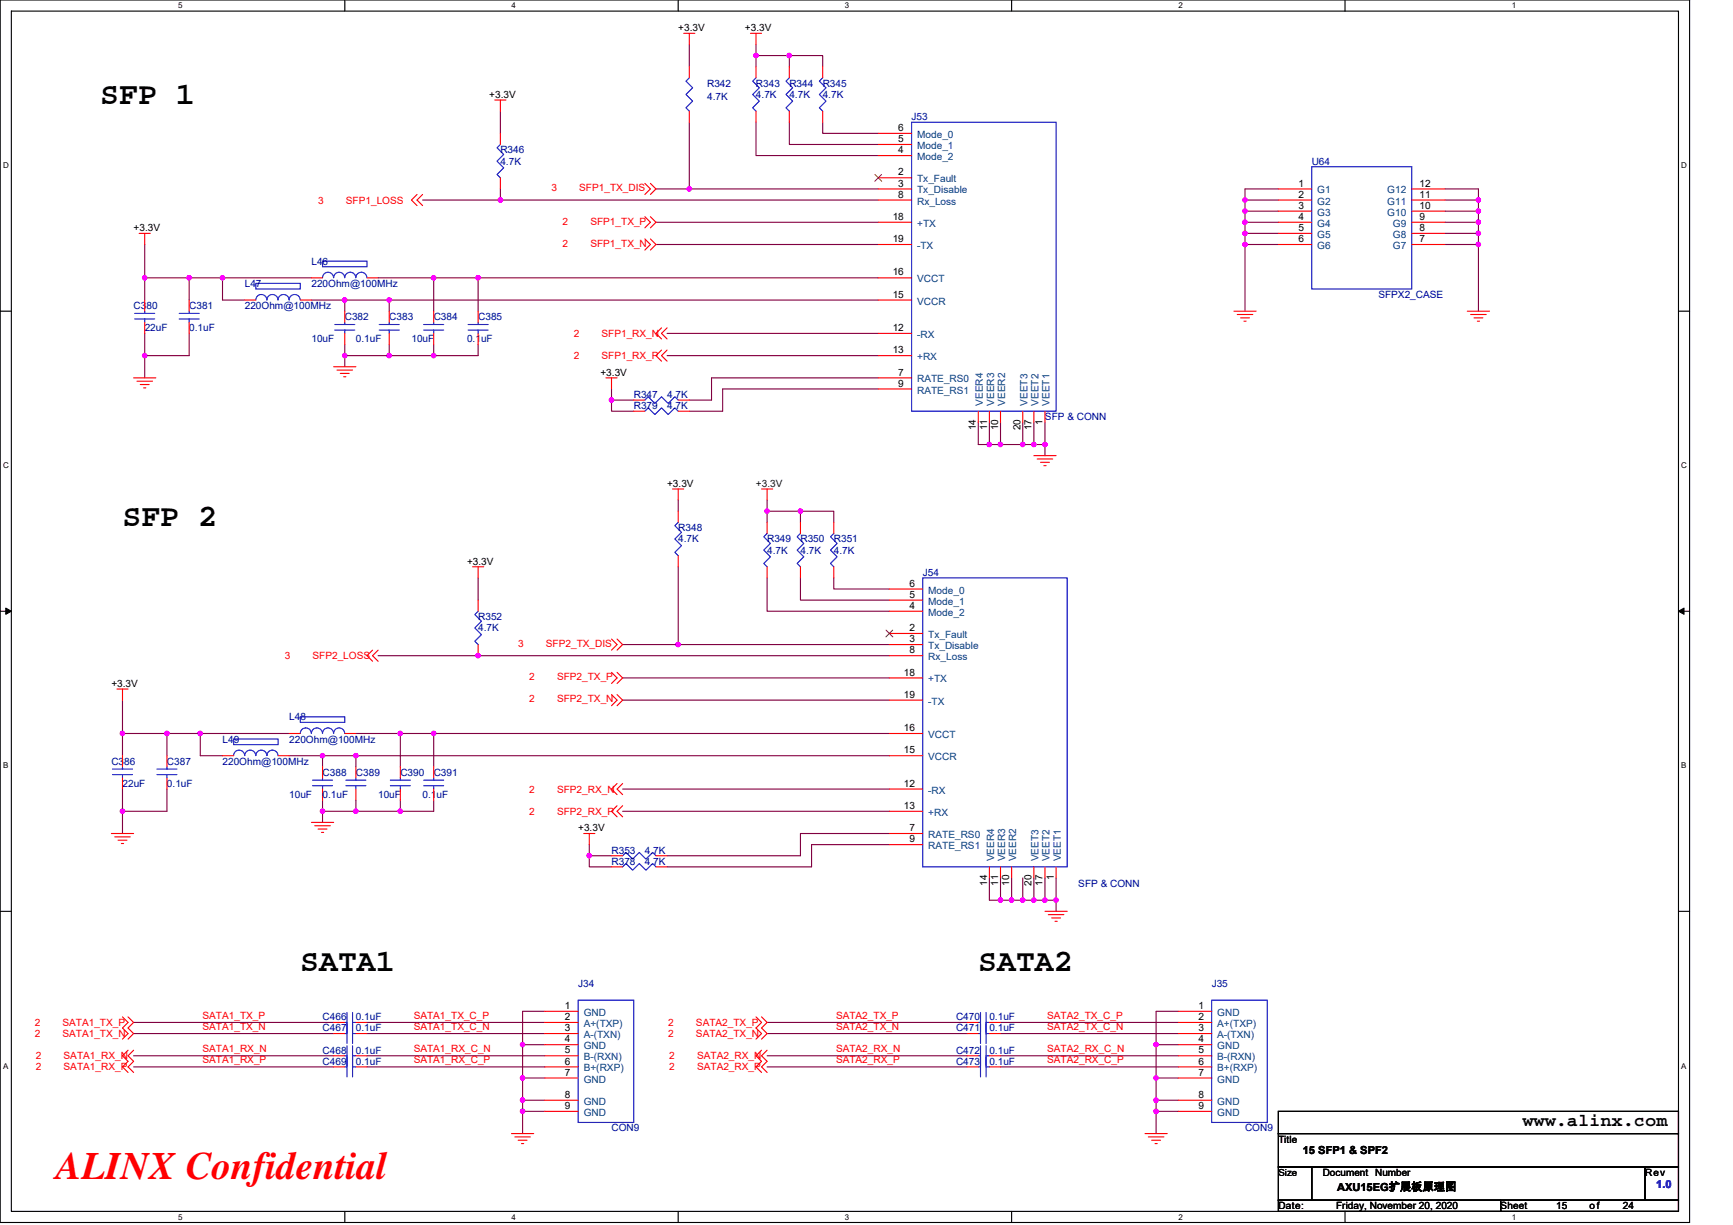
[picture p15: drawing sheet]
<svg xmlns="http://www.w3.org/2000/svg" width="297mm" height="210mm" viewBox="0 0 297 210" stroke-linecap="round" stroke-linejoin="round" font-family="sans-serif">
<defs><g id="words">
<text font-size="6.7" fill="#f00" x="9.6" y="202.2">ALINX Confidential</text>
<g font-size="5.4">
<text x="17.2" y="17.8">SFP 1</text>
<text x="21" y="90.2">SFP 2</text>
<text x="51.5" y="166.4">SATA1</text>
<text x="167.7" y="166.4">SATA2</text>
</g>
<text font-size="3" x="261" y="193.1">www.alinx.com</text>
<g font-size="1.9">
<text x="223.3" y="197.8">15 SFP1 &amp; SPF2</text>
<text x="229.2" y="204.1">AXU15EG扩展板原理图</text>
</g>
<text font-size="1.9" fill="#00f" x="283.9" y="203.7">1.0</text>
<g font-size="1.7">
<text x="116.2" y="5.4">+3.3V</text>
<text x="127.7" y="5.4">+3.3V</text>
<text x="83.9" y="16.8">+3.3V</text>
<text x="154" y="22.5">6</text>
<text x="154" y="24.4">5</text>
<text x="154" y="26.3">4</text>
<text x="154" y="33.9">8</text>
<text x="154" y="32">3</text>
<text x="154" y="30.1">2</text>
<text x="222.5" y="32">1</text>
<text x="222.5" y="33.9">2</text>
<text x="222.5" y="35.8">3</text>
<text x="243.3" y="35.8">10</text>
<text x="243.3" y="33.9">11</text>
<text x="243.3" y="32">12</text>
<text x="22.9" y="39.6">+3.3V</text>
<text x="153" y="37.7">18</text>
<text x="153" y="41.5">19</text>
<text x="222.5" y="37.7">4</text>
<text x="222.5" y="39.6">5</text>
<text x="222.5" y="41.5">6</text>
<text x="243.3" y="41.5">7</text>
<text x="243.3" y="39.6">8</text>
<text x="243.3" y="37.7">9</text>
<text x="153" y="47.2">16</text>
<text x="153" y="51">15</text>
<text x="153" y="56.7">12</text>
<text x="102.9" y="64.4">+3.3V</text>
<text x="153" y="60.6">13</text>
<text x="154" y="64.4">7</text>
<text x="154" y="66.3">9</text>
<text x="167.3" y="73.7" transform="rotate(-90 167.3 73.7)">14</text>
<text x="169.2" y="73.7" transform="rotate(-90 169.2 73.7)">11</text>
<text x="171.1" y="73.7" transform="rotate(-90 171.1 73.7)">10</text>
<text x="174.9" y="73.7" transform="rotate(-90 174.9 73.7)">20</text>
<text x="176.8" y="73.7" transform="rotate(-90 176.8 73.7)">17</text>
<text x="178.7" y="72.8" transform="rotate(-90 178.7 72.8)">1</text>
<text x="114.3" y="83.5">+3.3V</text>
<text x="80" y="96.8">+3.3V</text>
<text x="155.9" y="100.6">6</text>
<text x="155.9" y="102.5">5</text>
<text x="155.9" y="104.4">4</text>
<text x="155.9" y="112">8</text>
<text x="155.9" y="110.1">3</text>
<text x="155.9" y="108.2">2</text>
<text x="19.1" y="117.8">+3.3V</text>
<text x="154.9" y="115.8">18</text>
<text x="154.9" y="119.6">19</text>
<text x="154.9" y="125.3">16</text>
<text x="154.9" y="129.1">15</text>
<text x="154.9" y="134.9">12</text>
<text x="99.1" y="142.5">+3.3V</text>
<text x="154.9" y="138.7">13</text>
<text x="155.9" y="142.5">7</text>
<text x="155.9" y="144.4">9</text>
<text x="169.2" y="151.8" transform="rotate(-90 169.2 151.8)">14</text>
<text x="171.1" y="151.8" transform="rotate(-90 171.1 151.8)">11</text>
<text x="173" y="151.8" transform="rotate(-90 173 151.8)">10</text>
<text x="176.8" y="151.8" transform="rotate(-90 176.8 151.8)">20</text>
<text x="178.7" y="151.8" transform="rotate(-90 178.7 151.8)">17</text>
<text x="180.6" y="150.9" transform="rotate(-90 180.6 150.9)">1</text>
<text x="96.8" y="173">1</text>
<text x="205.4" y="173">1</text>
<text x="96.8" y="174.9">2</text>
<text x="96.8" y="176.8">3</text>
<text x="96.8" y="178.7">4</text>
<text x="205.4" y="174.9">2</text>
<text x="205.4" y="176.8">3</text>
<text x="205.4" y="178.7">4</text>
<text x="96.8" y="180.6">5</text>
<text x="96.8" y="182.5">6</text>
<text x="96.8" y="184.4">7</text>
<text x="205.4" y="180.6">5</text>
<text x="205.4" y="182.5">6</text>
<text x="205.4" y="184.4">7</text>
<text x="96.8" y="188.2">8</text>
<text x="96.8" y="190.1">9</text>
<text x="205.4" y="188.2">8</text>
<text x="205.4" y="190.1">9</text>
<text x="219.1" y="195.9">Title</text>
<text x="219.1" y="201.5">Size</text>
<text x="226.7" y="201.6">Document Number</text>
<text x="282" y="201.6">Rev</text>
<text x="219.1" y="207.3">Date:</text>
<text x="229" y="207.3">Friday, November 20, 2020</text>
<text x="257.2" y="207.3">Sheet</text>
<text x="266.7" y="207.3">15</text>
<text x="272.5" y="207.3">of</text>
<text x="278.2" y="207.3">24</text>
</g>
<g font-size="1.7" fill="#000080">
<text x="121.2" y="14.9">R342</text>
<text x="121.2" y="17.2">4.7K</text>
<text x="129.6" y="14.9">R343</text>
<text x="129.6" y="16.8">4.7K</text>
<text x="135.3" y="14.9">R344</text>
<text x="135.3" y="16.8">4.7K</text>
<text x="141" y="14.9">R345</text>
<text x="141" y="16.8">4.7K</text>
<text x="156.2" y="20.6">J53</text>
<text x="85.8" y="26.3">R346</text>
<text x="85.8" y="28.2">4.7K</text>
<text x="224.8" y="28.2">U64</text>
<text x="53.4" y="45.4">L46</text>
<text x="22.9" y="53">C380</text>
<text x="32.4" y="53">C381</text>
<text x="41.9" y="49.2">L47</text>
<text x="41.9" y="53">220Ohm@100MHz</text>
<text x="53.4" y="49.2">220Ohm@100MHz</text>
<text x="236.3" y="51.1">SFPX2_CASE</text>
<text x="24.8" y="56.8">22uF</text>
<text x="32.4" y="56.8">0.1uF</text>
<text x="53.4" y="58.7">10uF</text>
<text x="59.1" y="54.9">C382</text>
<text x="61" y="58.7">0.1uF</text>
<text x="66.7" y="54.9">C383</text>
<text x="70.5" y="58.7">10uF</text>
<text x="74.3" y="54.9">C384</text>
<text x="80" y="58.7">0.1uF</text>
<text x="82" y="54.9">C385</text>
<text x="108.6" y="70.1">R379</text>
<text x="108.6" y="68.2">R347</text>
<text x="114.3" y="70.1">4.7K</text>
<text x="114.3" y="68.2">4.7K</text>
<text x="179.1" y="72">SFP &amp; CONN</text>
<text x="116.2" y="91.1">R348</text>
<text x="116.2" y="93">4.7K</text>
<text x="131.5" y="93">R349</text>
<text x="131.5" y="94.9">4.7K</text>
<text x="137.2" y="93">R350</text>
<text x="137.2" y="94.9">4.7K</text>
<text x="142.9" y="93">R351</text>
<text x="142.9" y="94.9">4.7K</text>
<text x="158.2" y="98.7">J54</text>
<text x="82" y="106.3">R352</text>
<text x="82" y="108.2">4.7K</text>
<text x="49.6" y="123.5">L48</text>
<text x="19.1" y="131.1">C386</text>
<text x="28.6" y="131.1">C387</text>
<text x="38.1" y="127.3">L49</text>
<text x="38.1" y="131.1">220Ohm@100MHz</text>
<text x="49.6" y="127.3">220Ohm@100MHz</text>
<text x="21" y="134.9">22uF</text>
<text x="28.6" y="134.9">0.1uF</text>
<text x="49.6" y="136.8">10uF</text>
<text x="55.3" y="133">C388</text>
<text x="55.3" y="136.8">0.1uF</text>
<text x="61" y="133">C389</text>
<text x="64.8" y="136.8">10uF</text>
<text x="68.6" y="133">C390</text>
<text x="72.4" y="136.8">0.1uF</text>
<text x="74.3" y="133">C391</text>
<text x="104.8" y="146.3">R353</text>
<text x="104.8" y="148.2">R378</text>
<text x="110.5" y="146.3">4.7K</text>
<text x="110.5" y="148.2">4.7K</text>
<text x="184.8" y="152">SFP &amp; CONN</text>
<text x="99.1" y="169.2">J34</text>
<text x="207.7" y="169.2">J35</text>
<text x="55.3" y="174.9">C466</text>
<text x="55.3" y="176.8">C467</text>
<text x="61" y="174.9">0.1uF</text>
<text x="61" y="176.8">0.1uF</text>
<text x="163.9" y="174.9">C470</text>
<text x="163.9" y="176.8">C471</text>
<text x="169.6" y="174.9">0.1uF</text>
<text x="169.6" y="176.8">0.1uF</text>
<text x="55.3" y="180.6">C468</text>
<text x="55.3" y="182.5">C469</text>
<text x="61" y="180.6">0.1uF</text>
<text x="61" y="182.5">0.1uF</text>
<text x="163.9" y="182.5">C473</text>
<text x="163.9" y="180.6">C472</text>
<text x="169.6" y="182.5">0.1uF</text>
<text x="169.6" y="180.6">0.1uF</text>
<text x="104.8" y="194">CON9</text>
<text x="213.4" y="194">CON9</text>
</g>
<g font-size="1.7" fill="#004080">
<text x="157.2" y="23.6">Mode_0</text>
<text x="157.2" y="25.5">Mode_1</text>
<text x="157.2" y="27.5">Mode_2</text>
<text x="157.2" y="35.1">Rx_Loss</text>
<text x="157.2" y="33.2">Tx_Disable</text>
<text x="157.2" y="31.3">Tx_Fault</text>
<text x="225.8" y="33.2">G1</text>
<text x="225.8" y="35.1">G2</text>
<text x="237.8" y="35.1">G11</text>
<text x="237.8" y="33.2">G12</text>
<text x="157.2" y="38.9">+TX</text>
<text x="225.8" y="38.9">G4</text>
<text x="225.8" y="37">G3</text>
<text x="225.8" y="40.8">G5</text>
<text x="237.8" y="37">G10</text>
<text x="238.7" y="40.8">G8</text>
<text x="238.7" y="38.9">G9</text>
<text x="157.2" y="42.7">-TX</text>
<text x="225.8" y="42.7">G6</text>
<text x="238.7" y="42.7">G7</text>
<text x="157.2" y="52.2">VCCR</text>
<text x="157.2" y="48.4">VCCT</text>
<text x="157.2" y="57.9">-RX</text>
<text x="157.2" y="61.7">+RX</text>
<text x="157.2" y="65.6">RATE_RS0</text>
<text x="157.2" y="67.5">RATE_RS1</text>
<text x="168.5" y="69.5" transform="rotate(-90 168.5 69.5)">VEER4</text>
<text x="170.4" y="69.5" transform="rotate(-90 170.4 69.5)">VEER3</text>
<text x="172.3" y="69.5" transform="rotate(-90 172.3 69.5)">VEER2</text>
<text x="176.1" y="69.5" transform="rotate(-90 176.1 69.5)">VEET3</text>
<text x="178" y="69.5" transform="rotate(-90 178 69.5)">VEET2</text>
<text x="179.9" y="69.5" transform="rotate(-90 179.9 69.5)">VEET1</text>
<text x="159.1" y="101.7">Mode_0</text>
<text x="159.1" y="103.7">Mode_1</text>
<text x="159.1" y="105.6">Mode_2</text>
<text x="159.1" y="113.2">Rx_Loss</text>
<text x="159.1" y="111.3">Tx_Disable</text>
<text x="159.1" y="109.4">Tx_Fault</text>
<text x="159.1" y="117">+TX</text>
<text x="159.1" y="120.8">-TX</text>
<text x="159.1" y="130.3">VCCR</text>
<text x="159.1" y="126.5">VCCT</text>
<text x="159.1" y="136">-RX</text>
<text x="159.1" y="139.8">+RX</text>
<text x="159.1" y="143.7">RATE_RS0</text>
<text x="159.1" y="145.6">RATE_RS1</text>
<text x="170.4" y="147.6" transform="rotate(-90 170.4 147.6)">VEER4</text>
<text x="172.3" y="147.6" transform="rotate(-90 172.3 147.6)">VEER3</text>
<text x="174.2" y="147.6" transform="rotate(-90 174.2 147.6)">VEER2</text>
<text x="178" y="147.6" transform="rotate(-90 178 147.6)">VEET3</text>
<text x="179.9" y="147.6" transform="rotate(-90 179.9 147.6)">VEET2</text>
<text x="181.8" y="147.6" transform="rotate(-90 181.8 147.6)">VEET1</text>
<text x="100.1" y="174.1">GND</text>
<text x="100.1" y="176">A+(TXP)</text>
<text x="100.1" y="177.9">A-(TXN)</text>
<text x="100.1" y="179.9">GND</text>
<text x="208.6" y="174.1">GND</text>
<text x="208.6" y="176">A+(TXP)</text>
<text x="208.6" y="177.9">A-(TXN)</text>
<text x="208.6" y="179.9">GND</text>
<text x="100.1" y="181.8">B-(RXN)</text>
<text x="100.1" y="183.7">B+(RXP)</text>
<text x="100.1" y="185.6">GND</text>
<text x="208.6" y="181.8">B-(RXN)</text>
<text x="208.6" y="183.7">B+(RXP)</text>
<text x="208.6" y="185.6">GND</text>
<text x="100.1" y="189.4">GND</text>
<text x="100.1" y="191.3">GND</text>
<text x="208.6" y="189.4">GND</text>
<text x="208.6" y="191.3">GND</text>
</g>
<g font-size="1.7" fill="#f00">
<text x="54.5" y="34.9">3</text>
<text x="59.3" y="34.9">SFP1_LOSS</text>
<text x="94.5" y="32.8">3</text>
<text x="99.3" y="32.8">SFP1_TX_DIS</text>
<text x="96.4" y="38.5">2</text>
<text x="101.2" y="38.5">SFP1_TX_P</text>
<text x="96.4" y="42.3">2</text>
<text x="101.2" y="42.3">SFP1_TX_N</text>
<text x="98.3" y="57.7">2</text>
<text x="103.1" y="57.7">SFP1_RX_N</text>
<text x="98.3" y="61.6">2</text>
<text x="103.1" y="61.6">SFP1_RX_P</text>
<text x="48.8" y="113">3</text>
<text x="53.6" y="113">SFP2_LOSS</text>
<text x="88.8" y="110.9">3</text>
<text x="93.6" y="110.9">SFP2_TX_DIS</text>
<text x="90.7" y="116.6">2</text>
<text x="95.5" y="116.6">SFP2_TX_P</text>
<text x="90.7" y="120.4">2</text>
<text x="95.5" y="120.4">SFP2_TX_N</text>
<text x="90.7" y="135.8">2</text>
<text x="95.5" y="135.8">SFP2_RX_N</text>
<text x="90.7" y="139.7">2</text>
<text x="95.5" y="139.7">SFP2_RX_P</text>
<text x="5.9" y="177.8">2</text>
<text x="5.9" y="175.9">2</text>
<text x="10.7" y="177.8">SATA1_TX_N</text>
<text x="10.7" y="175.9">SATA1_TX_P</text>
<text x="34.7" y="176.6">SATA1_TX_N</text>
<text x="34.7" y="174.7">SATA1_TX_P</text>
<text x="70.9" y="174.7">SATA1_TX_C_P</text>
<text x="70.9" y="176.6">SATA1_TX_C_N</text>
<text x="114.5" y="177.8">2</text>
<text x="114.5" y="175.9">2</text>
<text x="119.3" y="177.8">SATA2_TX_N</text>
<text x="119.3" y="175.9">SATA2_TX_P</text>
<text x="143.3" y="176.6">SATA2_TX_N</text>
<text x="143.3" y="174.7">SATA2_TX_P</text>
<text x="179.5" y="174.7">SATA2_TX_C_P</text>
<text x="179.5" y="176.6">SATA2_TX_C_N</text>
<text x="6.1" y="183.5">2</text>
<text x="6.1" y="181.6">2</text>
<text x="10.9" y="183.5">SATA1_RX_P</text>
<text x="10.9" y="181.6">SATA1_RX_N</text>
<text x="34.7" y="180.4">SATA1_RX_N</text>
<text x="34.7" y="182.3">SATA1_RX_P</text>
<text x="70.9" y="180.4">SATA1_RX_C_N</text>
<text x="70.9" y="182.3">SATA1_RX_C_P</text>
<text x="114.7" y="183.5">2</text>
<text x="114.7" y="181.6">2</text>
<text x="119.5" y="183.5">SATA2_RX_P</text>
<text x="119.5" y="181.6">SATA2_RX_N</text>
<text x="143.3" y="180.4">SATA2_RX_N</text>
<text x="143.3" y="182.3">SATA2_RX_P</text>
<text x="179.5" y="180.4">SATA2_RX_C_N</text>
<text x="179.5" y="182.3">SATA2_RX_C_P</text>
</g>
<text font-size="1.7" fill="#004000" x="129.6" y="83.5">+3.3V</text>
<g font-size="1.4">
<text x="30.5" y="1.4">5</text>
<text x="87.7" y="1.4">4</text>
<text x="144.8" y="1.4">3</text>
<text x="202" y="1.4">2</text>
<text x="259.1" y="1.4">1</text>
<text x=".5" y="28.9">D</text>
<text x="288.2" y="28.9">D</text>
<text x=".5" y="80.3">C</text>
<text x="288.2" y="80.3">C</text>
<text x=".5" y="131.7">B</text>
<text x="288.2" y="131.7">B</text>
<text x=".5" y="183.2">A</text>
<text x="288.2" y="183.2">A</text>
<text x="30.5" y="209.1">5</text>
<text x="87.7" y="209.1">4</text>
<text x="144.8" y="209.1">3</text>
<text x="202" y="209.1">2</text>
<text x="259.1" y="209.1">1</text>
</g>
</g></defs>
<path d="M0 0h289.6v209.5h-289.6zM1.9 1.9h285.8v205.7h-285.8z" fill="none" stroke="#000" stroke-width=".19"/>
<g fill="#fff">
<path d="M30.5 .2h.8v1.5h-.8z"/>
<path d="M30.5 207.8h.8v1.6h-.8z"/>
</g>
<path d="M59.1 0v1.9M59.1 207.6v1.9" fill="none" stroke="#000" stroke-width=".19"/>
<g fill="#fff">
<path d="M87.7 .2h.7v1.5h-.7z"/>
<path d="M87.7 207.8h.7v1.6h-.7z"/>
</g>
<path d="M116.2 0v1.9M116.2 207.6v1.9" fill="none" stroke="#000" stroke-width=".19"/>
<g fill="#fff">
<path d="M144.8 .2h.8v1.5h-.8z"/>
<path d="M144.8 207.8h.8v1.6h-.8z"/>
</g>
<path d="M173.4 0v1.9M173.4 207.6v1.9" fill="none" stroke="#000" stroke-width=".19"/>
<g fill="#fff">
<path d="M202 .2h.7v1.5h-.7z"/>
<path d="M202 207.8h.7v1.6h-.7z"/>
</g>
<path d="M230.5 0v1.9M230.5 207.6v1.9" fill="none" stroke="#000" stroke-width=".19"/>
<g fill="#fff">
<path d="M259.1 .2h.8v1.5h-.8z"/>
<path d="M259.1 207.8h.8v1.6h-.8z"/>
<path d="M.5 27.6h1v1.5h-1z"/>
<path d="M288.2 27.6h1v1.5h-1z"/>
<path d="M.5 79.1h1v1.5h-1z"/>
<path d="M288.2 79.1h1v1.5h-1z"/>
</g>
<path d="M0 53.3h1.9M287.7 53.3h1.9" fill="none" stroke="#000" stroke-width=".19"/>
<g fill="#fff">
<path d="M.5 130.5h.9v1.5h-.9z"/>
<path d="M288.2 130.5h.9v1.5h-.9z"/>
</g>
<path d="M0 104.8h1.9M287.7 104.8h1.9" fill="none" stroke="#000" stroke-width=".19"/>
<path d="M1 104.2l.9 .6-.9 .5zM287.7 104.8l.9-.6v1.1z" fill="#000" stroke="#000" stroke-width=".17"/>
<g fill="#fff">
<path d="M.5 181.9h.9v1.6h-.9z"/>
<path d="M288.2 181.9h.9v1.6h-.9z"/>
</g>
<path d="M0 156.2h1.9M287.7 156.2h1.9M219.1 190.5h68.6v3.8h-68.6zM219.1 194.3h68.6v5.7h-68.6zM219.1 200h5.7v5.7h-5.7zM219.1 205.7h38.1v1.9h-38.1zM224.8 200h57.2v5.7h-57.2zM257.2 205.7h30.5v1.9h-30.5zM282 200h5.7v5.7h-5.7z" fill="none" stroke="#000" stroke-width=".19"/>
<g fill="none" stroke="#800040" stroke-width=".19">
<path d="M85.8 19v3.9M118.1 7.6v3.8M129.6 9.5h5.7v1.9M129.6 7.6v1.9M129.6 9.5v1.9M135.3 9.5h5.7v1.9M72.4 34.3h13.4M85.8 34.3h64.7M85.8 32.4v1.9M112.4 38.1h38.1M112.4 32.4h5.7M118.1 32.4h32.4"/>
<path d="M118.1 21v11.4M129.6 21v5.7h20.9M135.3 21v3.8h15.2M141 21v1.9h9.5M213.4 38.1h5.7M213.4 34.3h5.7M213.4 34.3v1.9M213.4 36.2v1.9M213.4 38.1v1.9M213.4 36.2h5.7M219.1 32.4h-5.7v1.9M247.7 32.4h5.7v1.9"/>
<path d="M247.7 34.3h5.7M247.7 36.2h5.7M247.7 38.1h5.7M253.4 38.1v1.9M253.4 36.2v1.9M253.4 34.3v1.9M24.8 41.9v5.7M24.8 47.6h7.6v3.8M24.8 47.6v3.8M24.8 57.2v3.8M32.4 47.6h5.7v3.8h3.8M32.4 57.2v3.8h-7.6"/>
<path d="M38.1 47.6h15.3M53.4 51.4h5.7M59.1 51.4v1.9M59.1 59.1v1.9M59.1 51.4h7.6v1.9M64.8 47.6h9.5v5.7M66.7 51.4h83.8M66.7 59.1v1.9M74.3 59.1v1.9M74.3 47.6h7.7v5.7M82 59.1v1.9h-7.7M82 47.6h68.5"/>
<path d="M112.4 41.9h38.1M114.3 57.1h36.2M213.4 40h5.7M213.4 40v1.9M213.4 41.9v11.4M213.4 41.9h5.7M247.7 40h5.7M247.7 41.9h5.7M253.4 40v1.9M253.4 41.9v11.4M24.8 61v3.8M59.1 61h7.6"/>
<path d="M59.1 61v1.9M66.7 61h7.6M104.8 68.6h3.8M104.8 68.6v1.9h3.8M104.8 66.7v1.9M114.3 61h36.2M150.5 64.8h-28.5v3.8h-3.9M150.5 66.7h-26.6v3.8h-5.8M167.7 72.4v3.8h1.9M169.6 76.2h1.9M169.6 72.4v3.8M171.5 76.2h3.8"/>
<path d="M171.5 72.4v3.8M175.3 76.2h1.9M175.3 72.4v3.8M177.2 76.2h1.9M177.2 72.4v3.8M179.1 72.4v3.8M179.1 76.2v1.9M82 99.1v3.8M116.2 85.7v1.9M116.2 97.2v13.3M131.5 99.1v5.7h20.9M131.5 85.7v1.9"/>
<path d="M131.5 87.6v1.9M131.5 87.6h5.7v1.9M137.2 87.6h5.7v1.9M137.2 99.1v3.8h15.2M142.9 99.1v1.9h9.5M64.8 112.4h87.6M106.7 116.2h45.7M106.7 110.5h9.5M116.2 110.5h36.2M21 125.7h7.6M21 125.7v3.8M21 139.1v3.8"/>
<path d="M21 135.3v3.8M21 120v5.7M28.6 125.7v3.8M28.6 135.3v3.8h-7.6M28.6 125.7h5.7v3.8h3.8M34.3 125.7h15.3M49.6 129.5h5.7M55.3 129.5h5.7M55.3 139.1h5.7M55.3 129.5v1.9M55.3 137.2v1.9M55.3 139.1v1.9"/>
<path d="M61 129.5v1.9M61 137.2v1.9M61 125.7h7.6M61 139.1h7.6M61 129.5h91.4M68.6 125.7h5.7M68.6 125.7v5.7M68.6 137.2v1.9M74.3 125.7v5.7M74.3 137.2v1.9h-5.7M74.3 125.7h78.1M106.7 135.3h45.7"/>
<path d="M106.7 139.1h45.7M106.7 120h45.7M101 146.7v1.9h3.8M101 144.8v1.9h3.8M152.4 144.8h-13.3v3.8h-24.8M152.4 142.9h-15.2v3.8h-22.9M169.6 150.5v3.8h1.9M171.5 150.5v3.8M173.4 154.3h3.8M173.4 150.5v3.8h-1.9M175.3 150.5v3.8M177.2 154.3h3.8"/>
<path d="M177.2 150.5v3.8M179.1 150.5v3.8M181 150.5v3.8M181 154.3v1.9M22.9 177.2h34.3M22.9 175.3h34.3M62.9 175.3h30.5M62.9 177.2h30.5M89.6 179.1v5.7M89.6 179.1h3.8M93.4 173.4h-3.8v5.7M131.5 177.2h34.3"/>
<path d="M131.5 175.3h34.3M171.5 177.2h30.5M171.5 175.3h30.5M198.2 179.1h3.8M198.2 179.1v5.7M202 173.4h-3.8v5.7M22.9 181h34.3M22.9 182.9h34.3M62.9 181h30.5M62.9 182.9h30.5M89.6 184.8v3.8M89.6 190.5v3.8"/>
<path d="M89.6 184.8h3.8M89.6 188.6h3.8M89.6 188.6v1.9h3.8M131.5 181h34.3M131.5 182.9h34.3M171.5 181h30.5M171.5 182.9h30.5M198.2 184.8h3.8M198.2 188.6h3.8M198.2 188.6v1.9h3.8M198.2 184.8v3.8M198.2 190.5v3.8"/>
</g>
<g fill="#f0f" stroke="#f0f" stroke-width=".19">
<circle cx="104.8" cy="68.6" r=".38"/>
<circle cx="81.9" cy="47.6" r=".38"/>
<circle cx="66.7" cy="51.4" r=".38"/>
<circle cx="24.8" cy="47.6" r=".38"/>
<circle cx="38.1" cy="47.6" r=".38"/>
<circle cx="32.4" cy="47.6" r=".38"/>
<circle cx="24.8" cy="60.9" r=".38"/>
<circle cx="59.1" cy="51.4" r=".38"/>
<circle cx="74.3" cy="47.6" r=".38"/>
<circle cx="59.1" cy="60.9" r=".38"/>
<circle cx="74.3" cy="60.9" r=".38"/>
<circle cx="66.7" cy="60.9" r=".38"/>
<circle cx="61" cy="129.5" r=".38"/>
<circle cx="74.3" cy="125.7" r=".38"/>
<circle cx="34.3" cy="125.7" r=".38"/>
<circle cx="28.6" cy="125.7" r=".38"/>
<circle cx="21" cy="139.1" r=".38"/>
<circle cx="55.3" cy="129.5" r=".38"/>
<circle cx="68.6" cy="125.7" r=".38"/>
<circle cx="55.3" cy="139.1" r=".38"/>
<circle cx="61" cy="139.1" r=".38"/>
<circle cx="68.6" cy="139.1" r=".38"/>
<circle cx="21" cy="125.7" r=".38"/>
<circle cx="85.7" cy="34.3" r=".38"/>
<circle cx="81.9" cy="112.4" r=".38"/>
<circle cx="116.2" cy="110.5" r=".38"/>
<circle cx="118.1" cy="32.4" r=".38"/>
<circle cx="129.6" cy="9.5" r=".38"/>
<circle cx="135.3" cy="9.5" r=".38"/>
<circle cx="137.2" cy="87.6" r=".38"/>
<circle cx="131.5" cy="87.6" r=".38"/>
<circle cx="213.4" cy="34.3" r=".38"/>
<circle cx="213.4" cy="36.2" r=".38"/>
<circle cx="213.4" cy="38.1" r=".38"/>
<circle cx="213.4" cy="40" r=".38"/>
<circle cx="213.4" cy="41.9" r=".38"/>
<circle cx="253.4" cy="36.2" r=".38"/>
<circle cx="253.4" cy="34.3" r=".38"/>
<circle cx="253.4" cy="40" r=".38"/>
<circle cx="253.4" cy="38.1" r=".38"/>
<circle cx="253.4" cy="41.9" r=".38"/>
<circle cx="179.1" cy="154.3" r=".38"/>
<circle cx="177.2" cy="154.3" r=".38"/>
<circle cx="175.3" cy="154.3" r=".38"/>
<circle cx="173.4" cy="154.3" r=".38"/>
<circle cx="171.5" cy="154.3" r=".38"/>
<circle cx="181" cy="154.3" r=".38"/>
<circle cx="101" cy="146.7" r=".38"/>
<circle cx="175.3" cy="76.2" r=".38"/>
<circle cx="171.5" cy="76.2" r=".38"/>
<circle cx="169.6" cy="76.2" r=".38"/>
<circle cx="179.1" cy="76.2" r=".38"/>
<circle cx="177.2" cy="76.2" r=".38"/>
<circle cx="89.6" cy="179.1" r=".38"/>
<circle cx="89.6" cy="188.6" r=".38"/>
<circle cx="89.6" cy="184.8" r=".38"/>
<circle cx="89.6" cy="190.5" r=".38"/>
<circle cx="198.1" cy="188.6" r=".38"/>
<circle cx="198.1" cy="184.8" r=".38"/>
<circle cx="198.1" cy="190.5" r=".38"/>
<circle cx="198.1" cy="179.1" r=".38"/>
</g>
<g fill="none" stroke="#f00" stroke-width=".19">
<path d="M84.8 17.1h1.9M85.8 17.1v1.9M117.2 5.7h1.9M118.1 5.7v1.9M118.1 19v2M118.1 11.4v1.9M128.6 5.7h1.9M129.6 5.7v1.9M129.6 19v2M129.6 11.4v1.9M135.3 19v2M135.3 11.4v1.9"/>
<path d="M141 19v2M141 11.4v1.9M71.5 33.3l-1 1 1 .9M72.4 33.3l-.9 1 .9 .9M85.8 30.5v1.9M85.8 22.9v1.9M110.5 37.1l1 1-1 1M110.5 31.4l1 1-1 .9M111.5 37.1l.9 1-.9 1M111.5 31.4l.9 1-.9 .9M150.5 34.3h5.7M150.5 22.9h5.7"/>
<path d="M150.5 24.8h5.7M150.5 26.7h5.7M150.5 32.4h5.7M150.5 30.5h5.7M150.5 38.1h5.7M219.1 32.4h5.7M219.1 38.1h5.7M219.1 34.3h5.7M219.1 36.2h5.7M242 38.1h5.7M242 36.2h5.7M242 34.3h5.7"/>
<path d="M242 32.4h5.7M23.9 40h1.9M24.8 40v1.9M24.8 51.4v1.9M24.8 55.2v1.9M32.4 51.4v1.9M32.4 55.2v1.9M41.9 51.4h2M51.5 51.4h1.9M53.4 47.6h1.9M59.1 53.3v1.9M59.1 57.1v2"/>
<path d="M62.9 47.6h1.9M66.7 53.3v1.9M66.7 57.1v2M74.3 53.3v1.9M74.3 57.1v2M82 53.3v1.9M82 57.1v2M110.5 41l1 .9-1 1M111.5 41l.9 .9-.9 1M113.4 56.2l-1 .9 1 1M114.3 56.2l-.9 .9 .9 1M150.5 57.1h5.7"/>
<path d="M150.5 51.4h5.7M150.5 47.6h5.7M150.5 41.9h5.7M211.5 53.3h3.8M212.1 53.9h2.6M212.6 54.5h1.6M213.2 55.1h.4M219.1 40h5.7M219.1 41.9h5.7M242 41.9h5.7M242 40h5.7M251.5 53.3h3.8"/>
<path d="M252.1 53.9h2.6M252.6 54.5h1.6M253.2 55.1h.4M22.9 64.8h3.8M23.5 65.3h2.6M24 65.9h1.6M24.6 66.5h.4M57.2 62.9h3.8M57.8 63.4h2.6M58.3 64h1.6M58.9 64.6h.4M103.9 64.8h1.9"/>
<path d="M104.8 64.8v1.9M108.6 70.5h1.9M108.6 68.6h1.9M113.4 60l-1 1 1 .9M114.3 60l-.9 1 .9 .9M116.2 70.5h1.9M116.2 68.6h1.9M150.5 66.7h5.7M150.5 61h5.7M150.5 64.8h5.7M167.7 70.5v1.9M169.6 70.5v1.9"/>
<path d="M171.5 70.5v1.9M175.3 70.5v1.9M177.2 70.5v1.9M177.2 78.1h3.8M177.8 78.7h2.6M178.3 79.2h1.6M178.9 79.8h.4M179.1 70.5v1.9M81 97.2h1.9M82 97.2v1.9M115.3 83.8h1.9M116.2 83.8v1.9"/>
<path d="M116.2 95.2v2M116.2 87.6v1.9M130.5 83.8h1.9M131.5 83.8v1.9M131.5 97.2v1.9M131.5 89.5v1.9M137.2 97.2v1.9M137.2 89.5v1.9M142.9 97.2v1.9M142.9 89.5v1.9M20 118.1h1.9M21 118.1v1.9"/>
<path d="M63.9 111.4l-1 1 1 .9M64.8 111.4l-.9 1 .9 .9M82 110.5v1.9M82 102.9v1.9M104.8 119.1l1 .9-1 1M104.8 115.3l1 .9-1 1M104.8 109.5l1 1-1 .9M105.8 119.1l.9 .9-.9 1M105.8 115.3l.9 .9-.9 1M105.8 109.5l.9 1-.9 .9M152.4 112.4h5.8M152.4 101h5.8"/>
<path d="M152.4 102.9h5.8M152.4 104.8h5.8M152.4 110.5h5.8M152.4 108.6h5.8M152.4 116.2h5.8M21 129.5v1.9M21 133.3v2M28.6 129.5v1.9M28.6 133.3v2M38.1 129.5h1.9M47.7 129.5h1.9M49.6 125.7h1.9"/>
<path d="M55.3 131.4v1.9M55.3 135.3v1.9M59.1 125.7h1.9M61 131.4v1.9M61 135.3v1.9M68.6 131.4v1.9M68.6 135.3v1.9M74.3 131.4v1.9M74.3 135.3v1.9M105.8 134.3l-1 1 1 .9M105.8 138.1l-1 1 1 .9M106.7 134.3l-.9 1 .9 .9"/>
<path d="M106.7 138.1l-.9 1 .9 .9M152.4 135.3h5.8M152.4 139.1h5.8M152.4 129.5h5.8M152.4 125.7h5.8M152.4 120h5.8M19.1 142.9h3.8M19.7 143.4h2.6M20.2 144h1.6M20.8 144.6h.4M53.4 141h3.8M54 141.5h2.6"/>
<path d="M54.5 142.1h1.5M55.1 142.7h.4M100.1 142.9h1.9M101 142.9v1.9M104.8 146.7h1.9M104.8 148.6h1.9M112.4 146.7h1.9M112.4 148.6h1.9M152.4 144.8h5.8M152.4 142.9h5.8M169.6 148.6v1.9M171.5 148.6v1.9"/>
<path d="M173.4 148.6v1.9M177.2 148.6v1.9M179.1 156.2h3.8M179.1 148.6v1.9M179.7 156.8h2.6M180.3 157.4h1.5M180.8 157.9h.4M181 148.6v1.9M21 174.3l.9 1-.9 .9 .9 1-.9 .9M21.9 174.3l1 1-1 .9 1 1-1 .9M57.2 175.3h1.9M57.2 177.2h1.9"/>
<path d="M61 175.3h1.9M61 177.2h1.9M93.4 173.4h5.7M93.4 175.3h5.7M93.4 177.2h5.7M93.4 179.1h5.7M129.6 174.3l.9 1-.9 .9 .9 1-.9 .9M130.5 174.3l1 1-1 .9 1 1-1 .9M165.8 175.3h1.9M165.8 177.2h1.9M169.6 175.3h1.9M169.6 177.2h1.9"/>
<path d="M202 173.4h5.7M202 175.3h5.7M202 177.2h5.7M202 179.1h5.7M21.9 180l-.9 1 .9 .9-.9 1 .9 .9M22.9 180l-1 1 1 .9-1 1 1 .9M57.2 181h1.9M57.2 182.9h1.9M61 181h1.9M61 182.9h1.9M87.7 194.3h3.8M88.2 194.9h2.7"/>
<path d="M88.8 195.5h1.5M89.4 196h.4M93.4 181h5.7M93.4 182.9h5.7M93.4 184.8h5.7M93.4 188.6h5.7M93.4 190.5h5.7M130.5 180l-.9 1 .9 .9-.9 1 .9 .9M131.5 180l-1 1 1 .9-1 1 1 .9M165.8 182.9h1.9M165.8 181h1.9M169.6 182.9h1.9"/>
<path d="M169.6 181h1.9M196.3 194.3h3.8M196.8 194.9h2.7M197.4 195.5h1.5M198 196h.3M202 181h5.7M202 182.9h5.7M202 184.8h5.7M202 188.6h5.7M202 190.5h5.7"/>
</g>
<g fill="none" stroke="#00f" stroke-width=".19">
<path d="M118.1 13.3l-.5 .6 1.1 1.1-1.1 1.2 1.1 1.1-1.1 1.2 .5 .5M129.6 13.3l-.6 .6 1.2 1.1-1.2 1.2 1.2 1.1-1.2 1.2 .6 .5M135.3 13.3l-.6 .6 1.2 1.1-1.2 1.2 1.2 1.1-1.2 1.2 .6 .5M141 13.3l-.6 .6 1.2 1.1-1.2 1.2 1.2 1.1-1.2 1.2 .6 .5M85.8 24.8l-.6 .5 1.1 1.2-1.1 1.1 1.1 1.2-1.1 1.1 .6 .6M156.2 21h24.8v49.5h-24.8zM224.8 28.6h17.2v20.9h-17.2zM23.1 54.7h3.4M23.1 53.7h3.4M24.8 53.3v.4M24.8 54.7v.5M30.7 54.7h3.4"/>
<path d="M30.7 53.7h3.4M32.4 53.3v.4M32.4 54.7v.5M43.9 48.6h7.6v.9h-7.6zM45.7 51.4a.94 .94 0 0 0-.9-.9 .94 .94 0 0 0-.9 .9M49.5 51.4a.95 .95 0 0 0-.9-.9 .95 .95 0 0 0-1 .9 .94 .94 0 0 0-.9-.9 .94 .94 0 0 0-.9 .9M51.5 51.4a.94 .94 0 0 0-1-.9 .94 .94 0 0 0-.9 .9M55.3 44.8h7.6v.9h-7.6zM57.2 47.6a.94 .94 0 0 0-1-.9 .94 .94 0 0 0-.9 .9M57.4 56.6h3.4M57.4 55.6h3.4M59.1 55.2v.4"/>
<path d="M59.1 56.6v.6M61 47.6a.95 .95 0 0 0-1-.9 .95 .95 0 0 0-.9 .9 .94 .94 0 0 0-1-.9 .94 .94 0 0 0-.9 .9M62.9 47.6a.94 .94 0 0 0-1-.9 .94 .94 0 0 0-.9 .9M65 56.6h3.4M65 55.6h3.4M66.7 55.2v.4M66.7 56.6v.6M72.6 56.6h3.4M72.6 55.6h3.4M74.3 55.2v.4M74.3 56.6v.6M80.2 56.6h3.5"/>
<path d="M80.2 55.6h3.5M82 55.2v.4M82 56.6v.6M110.5 70.5l.6-.6 1.1 1.2 1.2-1.2 1.1 1.2 1.2-1.2 .5 .6M110.5 68.6l.6-.6 1.1 1.2 1.2-1.2 1.1 1.2 1.2-1.2 .5 .6M116.2 89.5l-.5 .6 1.1 1.1-1.1 1.2 1.1 1.1-1.1 1.2 .5 .5M131.5 91.4l-.6 .6 1.2 1.2-1.2 1.1 1.2 1.1-1.2 1.2 .6 .6M137.2 91.4l-.6 .6 1.2 1.2-1.2 1.1 1.2 1.1-1.2 1.2 .6 .6M142.9 91.4l-.6 .6 1.2 1.2-1.2 1.1 1.2 1.1-1.2 1.2 .6 .6M158.2 99.1h24.7v49.5h-24.7zM82 104.8l-.6 .5 1.1 1.2-1.1 1.1 1.1 1.2-1.1 1.1 .6 .6M19.3 132.8h3.4"/>
<path d="M19.3 131.8h3.4M21 131.4v.4M21 132.8v.5M26.9 132.8h3.4M26.9 131.8h3.4M28.6 131.4v.4M28.6 132.8v.5M40 126.7h7.7v.9h-7.7zM40 129.5a.94 .94 0 0 1 1-.9 .94 .94 0 0 1 .9 .9M41.9 129.5a.94 .94 0 0 1 1-.9 .94 .94 0 0 1 .9 .9 .95 .95 0 0 1 1-.9 .95 .95 0 0 1 .9 .9M45.8 129.5a.94 .94 0 0 1 .9-.9 .94 .94 0 0 1 .9 .9M51.5 125.7a.94 .94 0 0 1 .9-.9 .94 .94 0 0 1 1 .9"/>
<path d="M51.5 122.9h7.6v.9h-7.6zM53.4 125.7a.94 .94 0 0 1 .9-.9 .94 .94 0 0 1 1 .9 .95 .95 0 0 1 .9-.9 .95 .95 0 0 1 1 .9M53.6 134.7h3.4M53.6 133.7h3.4M55.3 133.3v.4M55.3 134.7v.6M57.2 125.7a.94 .94 0 0 1 .9-.9 .94 .94 0 0 1 1 .9M59.3 134.7h3.4M59.3 133.7h3.4M61 133.3v.4M61 134.7v.6M66.9 134.7h3.4"/>
<path d="M66.9 133.7h3.4M68.6 133.3v.4M68.6 134.7v.6M72.6 134.7h3.4M72.6 133.7h3.4M74.3 133.3v.4M74.3 134.7v.6M106.7 146.7l.6-.6 1.1 1.2 1.2-1.2 1.1 1.2 1.2-1.2 .5 .6M106.7 148.6l.6-.6 1.1 1.2 1.2-1.2 1.1 1.2 1.2-1.2 .5 .6M59.1 175.3h.4M59.1 177.2h.4M59.5 179.3v3.4"/>
<path d="M59.5 173.5v3.5M59.5 175.5v3.4M60.4 179.3v3.4M60.4 173.5v3.5M60.4 175.5v3.4M60.4 175.3h.6M60.4 177.2h.6M99.1 171.5h9.5v20.9h-9.5zM167.7 175.3h.4M167.7 177.2h.4M168.1 173.5v3.5M168.1 175.5v3.4"/>
<path d="M168.1 179.3v3.4M169 175.3h.6M169 177.2h.6M169 173.5v3.5M169 175.5v3.4M169 179.3v3.4M207.7 171.5h9.5v20.9h-9.5zM59.1 181h.4M59.1 182.9h.4M59.5 181.2v3.4M60.4 181.2v3.4M60.4 181h.6"/>
<path d="M60.4 182.9h.6M167.7 182.9h.4M167.7 181h.4M168.1 181.2v3.4M169 182.9h.6M169 181h.6M169 181.2v3.4"/>
</g>
<path d="M150 29.9l1.1 1.2M151.1 29.9l-1.2 1.2M151.9 108l1.1 1.2M153 108l-1.2 1.2" fill="none" stroke="#804000" stroke-width=".17"/>
<use href="#words"/>
</svg>
